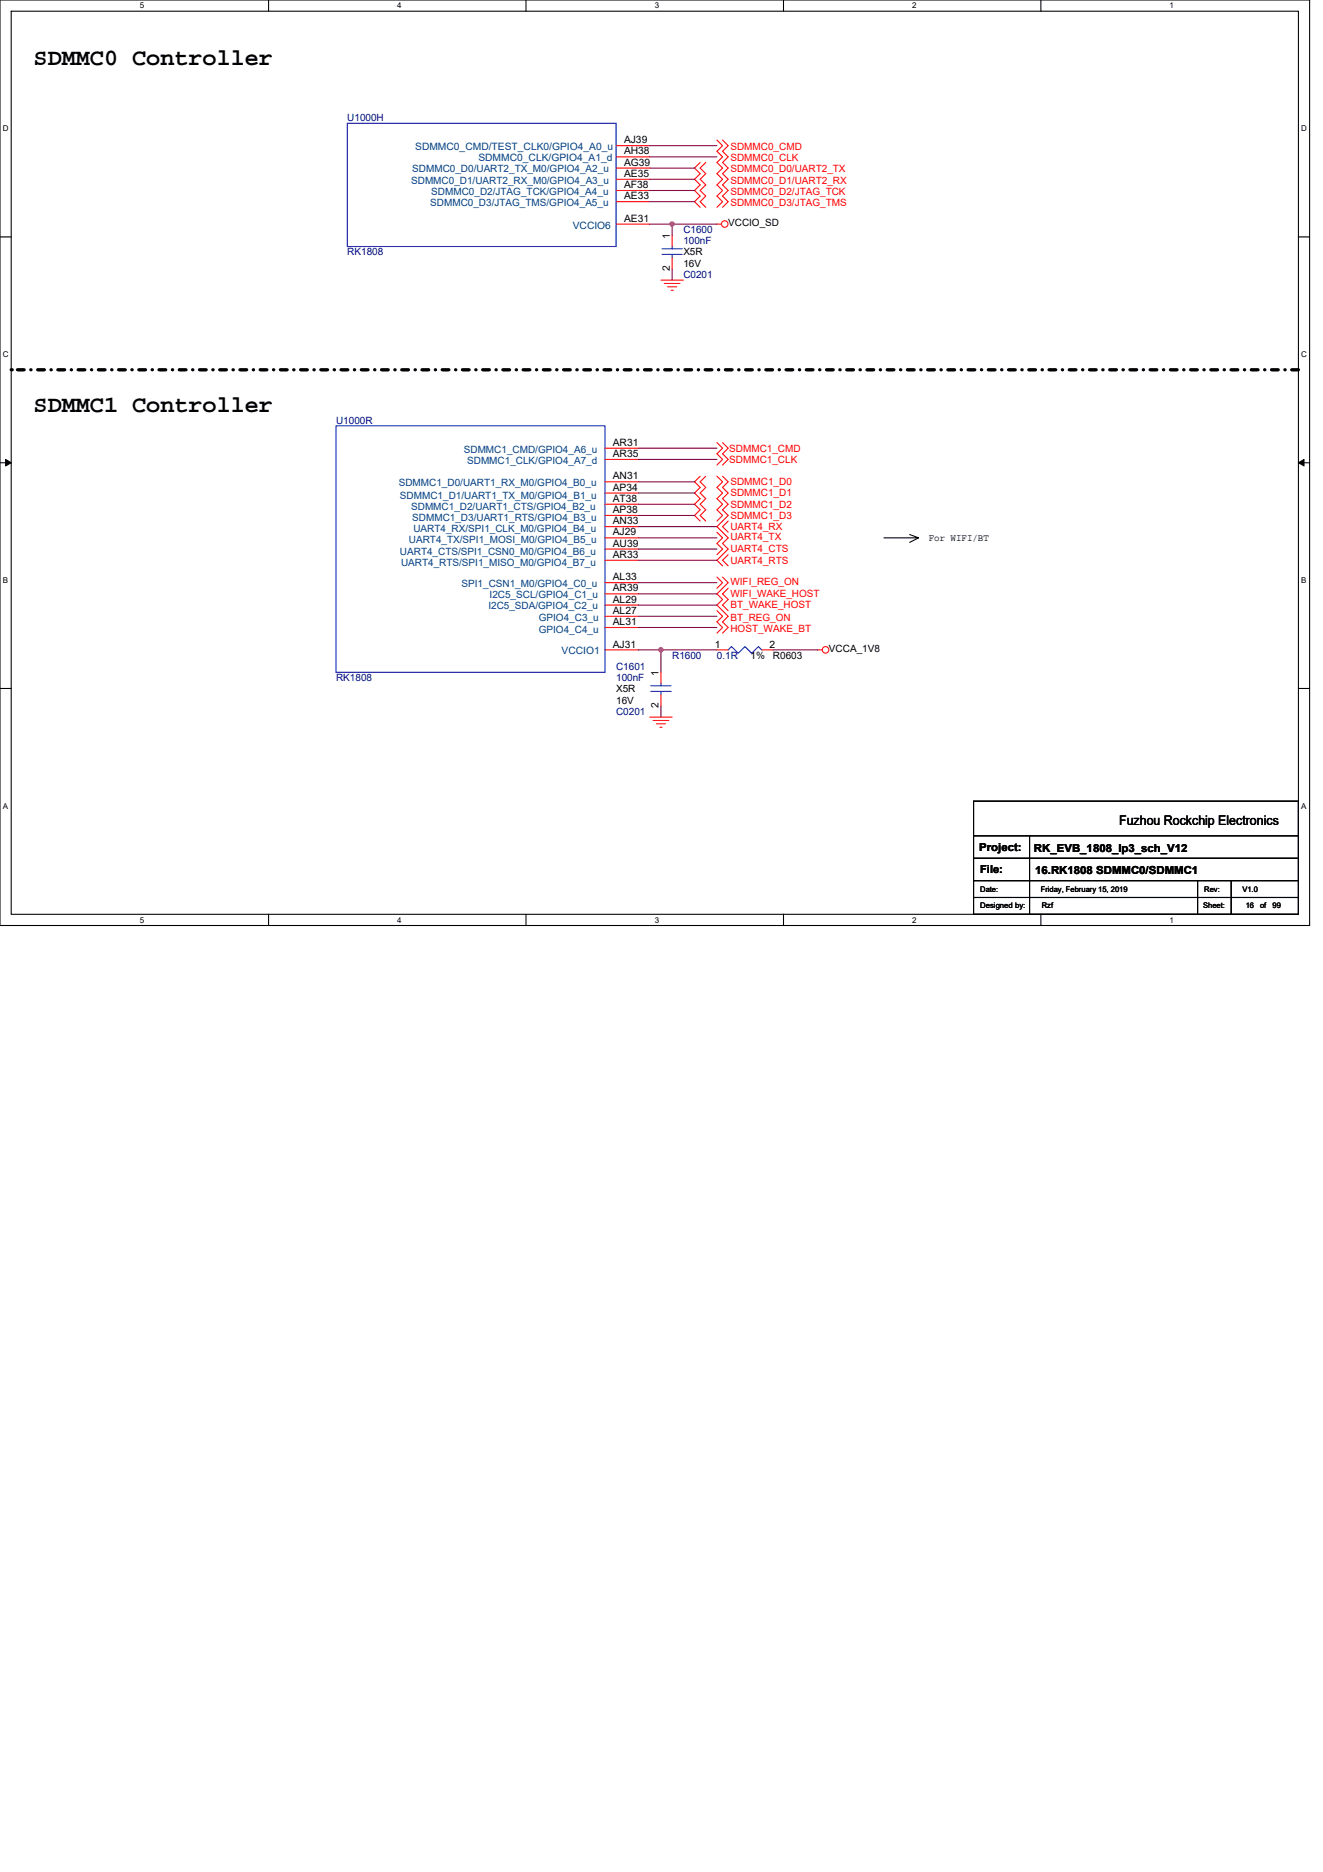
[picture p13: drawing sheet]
<svg xmlns="http://www.w3.org/2000/svg" width="210mm" height="297mm" viewBox="0 0 210 297" stroke-linecap="round" stroke-linejoin="round" font-family="sans-serif">
<defs><g id="words">
<g font-size="3.7">
<text x="5.3" y="10.2">SDMMC0 Controller</text>
<text x="5.3" y="65.4">SDMMC1 Controller</text>
</g>
<text font-size="2.1" x="177.6" y="131">Fuzhou Rockchip Electronics</text>
<g font-size="1.8">
<text x="155.4" y="135">Project:</text>
<text x="164.1" y="135.1">RK_EVB_1808_lp3_sch_V12</text>
<text x="155.6" y="138.5">File:</text>
<text x="164.3" y="138.7">16.RK1808 SDMMC0/SDMMC1</text>
</g>
<g font-size="1.6" fill="#000080">
<text x="55.1" y="19.2">U1000H</text>
<text x="55.1" y="40.5">RK1808</text>
<text x="108.5" y="37">C1600</text>
<text x="108.5" y="38.8">100nF</text>
<text x="108.5" y="44.1">C0201</text>
<text x="53.3" y="67.2">U1000R</text>
<text x="97.8" y="106.3">C1601</text>
<text x="106.7" y="104.5">R1600</text>
<text x="113.8" y="104.5">0.1R</text>
<text x="53.3" y="108.1">RK1808</text>
<text x="97.8" y="108.1">100nF</text>
<text x="97.8" y="113.4">C0201</text>
</g>
<g font-size="1.6" fill="#004080">
<text x="65.9" y="23.8">SDMMC0_CMD/TEST_CLK0/GPIO4_A0_u</text>
<text x="65.3" y="29.1">SDMMC0_D1/UART2_RX_M0/GPIO4_A3_u</text>
<text x="65.4" y="27.4">SDMMC0_D0/UART2_TX_M0/GPIO4_A2_u</text>
<text x="75.9" y="25.6">SDMMC0_CLK/GPIO4_A1_d</text>
<text x="68.3" y="32.7">SDMMC0_D3/JTAG_TMS/GPIO4_A5_u</text>
<text x="68.5" y="30.9">SDMMC0_D2/JTAG_TCK/GPIO4_A4_u</text>
<text x="90.9" y="36.3">VCCIO6</text>
<text x="73.6" y="71.8">SDMMC1_CMD/GPIO4_A6_u</text>
<text x="63.3" y="77.2">SDMMC1_D0/UART1_RX_M0/GPIO4_B0_u</text>
<text x="74.1" y="73.6">SDMMC1_CLK/GPIO4_A7_d</text>
<text x="63.5" y="79.1">SDMMC1_D1/UART1_TX_M0/GPIO4_B1_u</text>
<text x="65.3" y="80.9">SDMMC1_D2/UART1_CTS/GPIO4_B2_u</text>
<text x="65.4" y="82.7">SDMMC1_D3/UART1_RTS/GPIO4_B3_u</text>
<text x="63.5" y="88">UART4_CTS/SPI1_CSN0_M0/GPIO4_B6_u</text>
<text x="63.6" y="89.8">UART4_RTS/SPI1_MISO_M0/GPIO4_B7_u</text>
<text x="64.9" y="86.2">UART4_TX/SPI1_MOSI_M0/GPIO4_B5_u</text>
<text x="65.6" y="84.5">UART4_RX/SPI1_CLK_M0/GPIO4_B4_u</text>
<text x="73.3" y="93.2">SPI1_CSN1_M0/GPIO4_C0_u</text>
<text x="77.7" y="94.9">I2C5_SCL/GPIO4_C1_u</text>
<text x="77.5" y="96.7">I2C5_SDA/GPIO4_C2_u</text>
<text x="85.5" y="100.5">GPIO4_C4_u</text>
<text x="85.5" y="98.5">GPIO4_C3_u</text>
<text x="89.1" y="103.8">VCCIO1</text>
</g>
<g font-size="1.6">
<text x="99" y="22.7">AJ39</text>
<text x="99" y="26.3">AG39</text>
<text x="99" y="28.1">AE35</text>
<text x="99" y="29.8">AF38</text>
<text x="99" y="24.5">AH38</text>
<text x="99" y="31.6">AE33</text>
<text x="99" y="35.2">AE31</text>
<text x="115.6" y="35.9">VCCIO_SD</text>
<text x="106.3" y="37.9" transform="rotate(-90 106.3 37.9)">1</text>
<text x="108.5" y="40.5">X5R</text>
<text x="106.3" y="43.1" transform="rotate(-90 106.3 43.1)">2</text>
<text x="108.5" y="42.3">16V</text>
<text x="97.3" y="70.7">AR31</text>
<text x="97.3" y="72.5">AR35</text>
<text x="97.3" y="76.1">AN31</text>
<text x="97.3" y="77.9">AP34</text>
<text x="97.3" y="83.2">AN33</text>
<text x="97.3" y="79.6">AT38</text>
<text x="97.3" y="81.4">AP38</text>
<text x="97.3" y="86.7">AU39</text>
<text x="97.3" y="88.5">AR33</text>
<text x="97.3" y="85">AJ29</text>
<text x="147.4" y="85.9">For WIFI/BT</text>
<text x="97.3" y="93.9">AR39</text>
<text x="97.3" y="95.6">AL29</text>
<text x="97.3" y="92.1">AL33</text>
<text x="97.3" y="99.2">AL31</text>
<text x="97.3" y="97.4">AL27</text>
<text x="97.3" y="102.7">AJ31</text>
<text x="104.5" y="107.2" transform="rotate(-90 104.5 107.2)">1</text>
<text x="113.4" y="102.7">1</text>
<text x="119.1" y="104.5">1%</text>
<text x="122.2" y="102.7">2</text>
<text x="122.7" y="104.5">R0603</text>
<text x="131.6" y="103.5">VCCA_1V8</text>
<text x="97.8" y="109.9">X5R</text>
<text x="97.8" y="111.7">16V</text>
<text x="104.5" y="112.4" transform="rotate(-90 104.5 112.4)">2</text>
</g>
<g font-size="1.6" fill="#f00">
<text x="115.9" y="23.8">SDMMC0_CMD</text>
<text x="115.9" y="27.4">SDMMC0_D0/UART2_TX</text>
<text x="115.9" y="29.1">SDMMC0_D1/UART2_RX</text>
<text x="115.9" y="25.6">SDMMC0_CLK</text>
<text x="115.9" y="30.9">SDMMC0_D2/JTAG_TCK</text>
<text x="115.9" y="32.7">SDMMC0_D3/JTAG_TMS</text>
<text x="115.7" y="71.6">SDMMC1_CMD</text>
<text x="115.7" y="73.4">SDMMC1_CLK</text>
<text x="115.9" y="77">SDMMC1_D0</text>
<text x="115.9" y="78.8">SDMMC1_D1</text>
<text x="115.9" y="80.5">SDMMC1_D2</text>
<text x="115.9" y="82.3">SDMMC1_D3</text>
<text x="115.9" y="84.1">UART4_RX</text>
<text x="115.9" y="89.4">UART4_RTS</text>
<text x="115.9" y="85.7">UART4_TX</text>
<text x="115.9" y="87.7">UART4_CTS</text>
<text x="115.9" y="94.8">WIFI_WAKE_HOST</text>
<text x="115.9" y="92.8">WIFI_REG_ON</text>
<text x="115.9" y="96.5">BT_WAKE_HOST</text>
<text x="115.9" y="98.5">BT_REG_ON</text>
<text x="115.9" y="100.3">HOST_WAKE_BT</text>
</g>
<g font-size="1.3">
<text x="22.2" y="1.3">5</text>
<text x="63.1" y="1.3">4</text>
<text x="103.9" y="1.3">3</text>
<text x="144.8" y="1.3">2</text>
<text x="185.6" y="1.3">1</text>
<text x=".4" y="20.8">D</text>
<text x="206.5" y="20.8">D</text>
<text x=".4" y="56.6">C</text>
<text x="206.5" y="56.6">C</text>
<text x=".4" y="92.5">B</text>
<text x="206.5" y="92.5">B</text>
<text x=".4" y="128.3">A</text>
<text x="206.5" y="128.3">A</text>
<text x="22.2" y="146.4">5</text>
<text x="63.1" y="146.4">4</text>
<text x="103.9" y="146.4">3</text>
<text x="144.8" y="146.4">2</text>
<text x="185.6" y="146.4">1</text>
</g>
<g font-size="1.2">
<text x="155.6" y="141.6">Date:</text>
<text x="165.2" y="141.6">Friday, February 15, 2019</text>
<text x="191.1" y="141.6">Rev:</text>
<text x="197.2" y="141.6">V1.0</text>
<text x="155.6" y="144.1">Designed by:</text>
<text x="165.4" y="144.1">Rzf</text>
<text x="191" y="144.1">Sheet:</text>
<text x="197.7" y="144.1">16</text>
<text x="200" y="144.1">of</text>
<text x="202" y="144.1">99</text>
</g>
</g></defs>
<path d="M0 0h207.9v146.9h-207.9zM1.8 1.8h204.3v143.3h-204.3z" fill="none" stroke="#000" stroke-width=".17"/>
<g fill="#fff">
<path d="M22.2 .2h.7v1.4h-.7z"/>
<path d="M22.2 145.3h.7v1.4h-.7z"/>
</g>
<path d="M42.6 0v1.8M42.6 145.1v1.8" fill="none" stroke="#000" stroke-width=".17"/>
<g fill="#fff">
<path d="M63.1 .2h.7v1.4h-.7z"/>
<path d="M63.1 145.3h.7v1.4h-.7z"/>
</g>
<path d="M83.5 0v1.8M83.5 145.1v1.8" fill="none" stroke="#000" stroke-width=".17"/>
<g fill="#fff">
<path d="M103.9 .2h.7v1.4h-.7z"/>
<path d="M103.9 145.3h.7v1.4h-.7z"/>
</g>
<path d="M124.4 0v1.8M124.4 145.1v1.8" fill="none" stroke="#000" stroke-width=".17"/>
<g fill="#fff">
<path d="M144.8 .2h.7v1.4h-.7z"/>
<path d="M144.8 145.3h.7v1.4h-.7z"/>
</g>
<path d="M165.2 0v1.8M165.2 145.1v1.8" fill="none" stroke="#000" stroke-width=".17"/>
<g fill="#fff">
<path d="M185.6 .2h.7v1.4h-.7z"/>
<path d="M185.6 145.3h.7v1.4h-.7z"/>
<path d="M.4 19.7h1v1.4h-1z"/>
<path d="M206.5 19.7h.9v1.4h-.9z"/>
<path d="M.4 55.5h1v1.4h-1z"/>
<path d="M206.5 55.5h.9v1.4h-.9z"/>
</g>
<path d="M0 37.6h1.8M206.1 37.6h1.8" fill="none" stroke="#000" stroke-width=".17"/>
<g fill="#fff">
<path d="M.4 91.3h.9v1.5h-.9z"/>
<path d="M206.5 91.3h.9v1.5h-.9z"/>
</g>
<path d="M0 73.4h1.8M206.1 73.4h1.8" fill="none" stroke="#000" stroke-width=".17"/>
<path d="M.9 72.9l.9 .5-.9 .5zM206.1 73.4l.9-.5v1z" fill="#000" stroke="#000" stroke-width=".16"/>
<g fill="#fff">
<path d="M.4 127.1h.9v1.5h-.9z"/>
<path d="M206.5 127.1h.9v1.5h-.9z"/>
</g>
<path d="M144.4 84.8l1.4 .5h-5.5M145.8 85.3l-1.4 .8M0 109.2h1.8M206.1 109.2h1.8M154.5 127.1h51.6v18h-51.6zM154.5 132.6h51.6M154.5 136.2h51.6M154.5 139.7h51.6M163.4 132.6v12.5M190.1 139.7v5.4M195.4 139.7v5.4M154.5 142.4h51.6" fill="none" stroke="#000" stroke-width=".17"/>
<path d="M1.8 58.7h.1M206.1 58.7h-204.3" fill="none" stroke="#000" stroke-width=".53" stroke-dasharray="1.1 1.1 0 1.1"/>
<g fill="none" stroke="#f00" stroke-width=".17">
<path d="M97.8 24.9h5.3M97.8 23.1h5.3M97.8 26.7h5.3M97.8 28.4h5.3M97.8 30.2h5.3M97.8 32h5.3M97.8 35.6h5.3M106.7 37.3v1.8M111.1 25.8l-.9 .9 .9 .9-.9 .8 .9 .9-.9 .9 .9 .9-.9 .9 .9 .9M112 25.8l-.9 .9 .9 .9-.9 .8 .9 .9-.9 .9 .9 .9-.9 .9 .9 .9M113.8 35.6h.7M113.8 22.2l.9 .9-.9 .9 .9 .9-.9 .9 .9 .9-.9 .9 .9 .8-.9 .9 .9 .9-.9 .9 .9 .9-.9 .9"/>
<path d="M114.7 22.2l.9 .9-.9 .9 .9 .9-.9 .9 .9 .9-.9 .9 .9 .8-.9 .9 .9 .9-.9 .9 .9 .9-.9 .9M104.9 44.4h3.6M105.4 45h2.5M106 45.5h1.4M106.5 46.1h.3M106.7 40.9v1.8M96 71.1h5.3M96 72.9h5.3M96 76.5h5.3M96 78.2h5.3M111.1 75.6l-.9 .9 .9 .8-.9 .9 .9 .9-.9 .9 .9 .9-.9 .9 .9 .9M112 75.6l-.9 .9 .9 .8-.9 .9 .9 .9-.9 .9 .9 .9-.9 .9 .9 .9"/>
<path d="M113.8 70.2l.9 .9-.9 .9 .9 .9-.9 .9M113.8 75.6l.9 .9-.9 .8 .9 .9-.9 .9 .9 .9-.9 .9 .9 .9-.9 .9M114.7 70.2l.9 .9-.9 .9 .9 .9-.9 .9M114.7 75.6l.9 .9-.9 .8 .9 .9-.9 .9 .9 .9-.9 .9 .9 .9-1.8 1.8 1.8 1.7-.9 .9 .9 .9-1.8 1.8 .9 .9M96 99.6h5.3M96 94.2h5.3M96 96h5.3M96 97.8h5.3M96 87.1h5.3M96 83.6h5.3M96 80h5.3M96 81.8h5.3"/>
<path d="M96 88.9h5.3M96 92.5h5.3M96 85.3h5.3M113.8 84.5l.9 .8-.9 .9 .9 .9-.9 .9M113.8 91.6l.9 .9-.9 .8M113.8 96.9l.9 .9-.9 .9 .9 .9-.9 .9M114.7 91.6l.9 .9-1.8 1.7 .9 .9-.9 .9 1.8 1.8-.9 .9 .9 .9-.9 .9M115.6 82.7l-.9 .9 .9 .9M115.6 88l-.9 .9 .9 .9M115.6 93.3l-.9 .9 .9 .9-.9 .9 .9 .9M96 103.1h5.3M103.1 113.8h3.6"/>
<path d="M103.7 114.3h2.5M104.2 114.9h1.4M104.7 115.4h.4M104.9 106.7v1.8M104.9 110.2v1.8M113.8 103.1h1.8M120.9 103.1h1.8M129.8 103.1h.7"/>
<circle cx="115" cy="35.5" r=".52"/>
<circle cx="131" cy="103.1" r=".52"/>
</g>
<path d="M55.1 19.6h42.7v19.5h-42.7zM105.1 39.5h3.2M106.7 39.1v.4M105.1 40.4h3.2M106.7 40.4v.5M53.3 67.6h42.7v39.1h-42.7zM103.3 109.7h3.2M103.3 108.8h3.2M104.9 108.5v.3M104.9 109.7v.5M115.6 103.1l.5-.5 1.1 1.1 1-1.1 1.1 1.1 1.1-1.1 .5 .5" fill="none" stroke="#00f" stroke-width=".17"/>
<g fill="none" stroke="#800040" stroke-width=".17">
<path d="M103.1 23.1h10.7M103.1 24.9h10.7M103.1 26.7h7.1M103.1 28.4h7.1M103.1 30.2h7.1M103.1 32h7.1M103.1 35.6h3.6M106.7 35.6v1.7M106.7 35.6h7.1M106.7 42.7v1.7M101.3 71.1h12.5M101.3 72.9h12.5"/>
<path d="M101.3 76.5h8.9M101.3 78.2h8.9M101.3 80h8.9M101.3 81.8h8.9M101.3 83.6h12.5M101.3 85.3h12.5M101.3 87.1h12.5M101.3 88.9h12.5M101.3 97.8h12.5M101.3 99.6h12.5M101.3 92.5h12.5M101.3 96h12.5"/>
<path d="M101.3 94.2h12.5M101.3 103.1h3.6M104.9 112v1.8M104.9 103.1v3.6M104.9 103.1h8.9M122.7 103.1h7.1"/>
</g>
<g fill="#f0f" stroke="#f0f" stroke-width=".17">
<circle cx="104.9" cy="103.1" r=".35"/>
<circle cx="106.7" cy="35.5" r=".35"/>
</g>
<use href="#words"/>
</svg>
